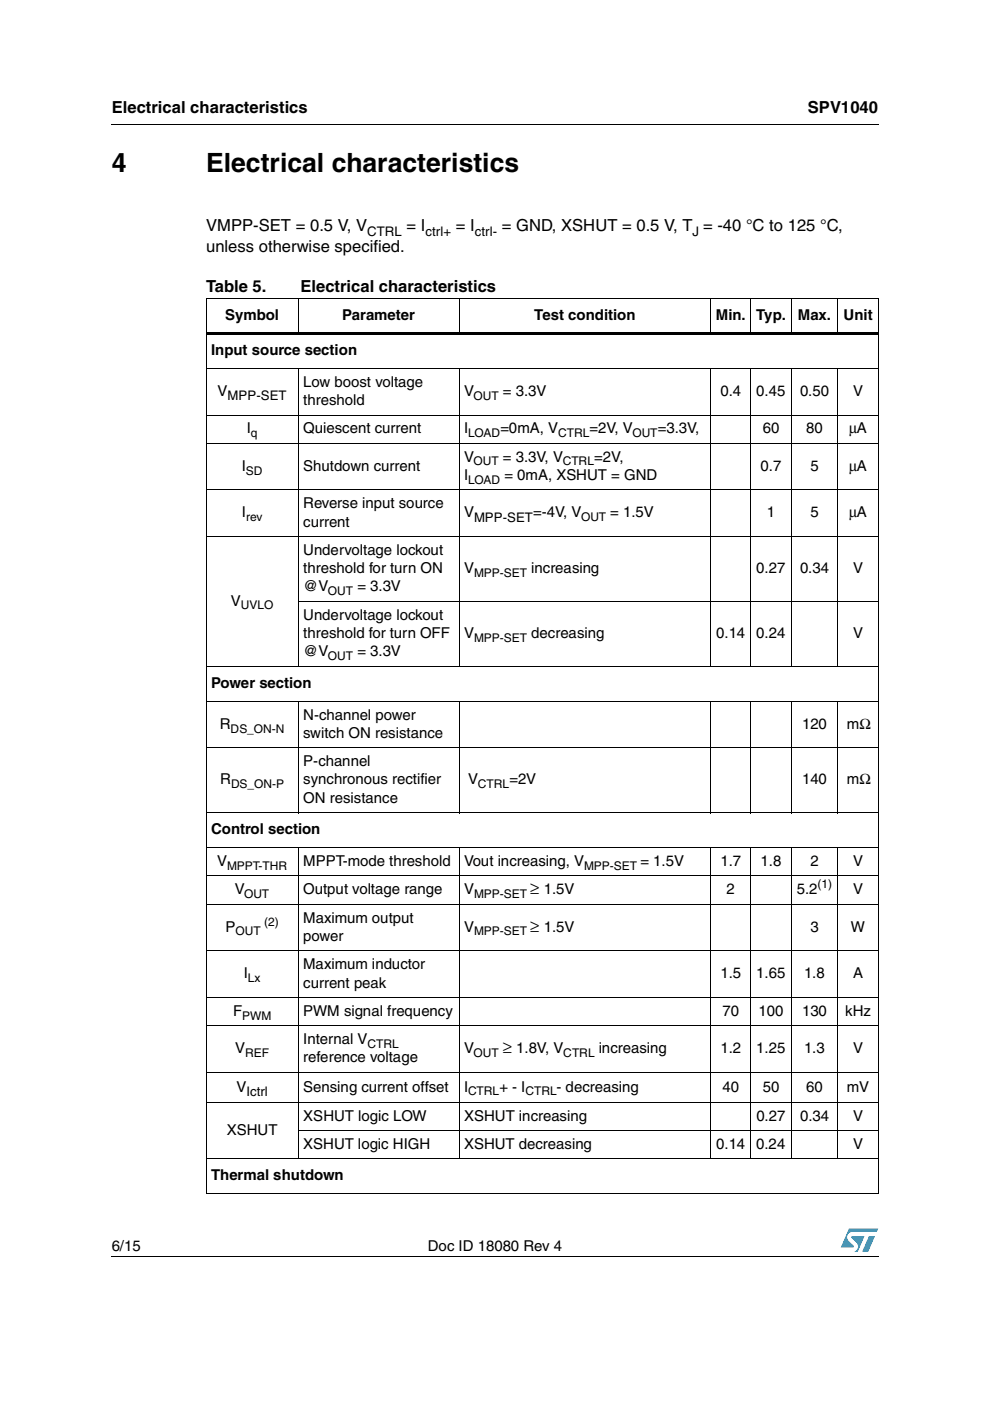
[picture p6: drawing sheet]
<svg xmlns="http://www.w3.org/2000/svg" width="210mm" height="297mm" viewBox="0 0 210 297" stroke-linecap="round" stroke-linejoin="round" font-family="sans-serif">
<defs><g id="words">
<g font-size="5.6">
<text x="23.7" y="36.4">4</text>
<text x="43.7" y="36.4">Electrical characteristics</text>
</g>
<g font-size="3.5">
<text x="23.7" y="23.9">Electrical characteristics</text>
<text x="171.3" y="23.9">SPV1040</text>
<text x="43.7" y="53.3">unless otherwise specified.</text>
<text x="43.7" y="49.1">VMPP-SET = 0.5 V, V</text>
<text x="86.2" y="49.1">= I</text>
<text x="96.6" y="49.1">= I</text>
<text x="106.4" y="49.1">= GND, XSHUT = 0.5 V, T = -40 °C to 125 °C,</text>
<text x="43.7" y="61.8">Table 5.</text>
<text x="63.7" y="61.8">Electrical characteristics</text>
<text x="112.4" y="189.6">≥ 1.5V</text>
<text x="112.4" y="197.6">≥ 1.5V</text>
<text x="106.6" y="223.3">≥ 1.8V, V</text>
</g>
<g font-size="3.2">
<text x="47.8" y="67.9">Symbol</text>
<text x="72.6" y="67.9">Parameter</text>
<text x="113.3" y="67.9">Test condition</text>
<text x="151.8" y="67.9">Min. Typ.</text>
<text x="169.2" y="67.9">Max.</text>
<text x="178.8" y="67.9">Unit</text>
<text x="44.7" y="75.3">Input source section</text>
<text x="46.1" y="83.9">V</text>
<text x="64.3" y="82">Low boost voltage</text>
<text x="98.4" y="83.9">V</text>
<text x="106.6" y="83.9">= 3.3V</text>
<text x="152.7" y="83.9">0.4</text>
<text x="160.4" y="83.9">0.45</text>
<text x="169.6" y="83.9">0.50</text>
<text x="180.9" y="83.9">V</text>
<text x="64.3" y="85.9">threshold</text>
<text x="52.3" y="91.9">I</text>
<text x="64.3" y="91.9">Quiescent current</text>
<text x="98.4" y="91.9">I</text>
<text x="106.1" y="91.9">=0mA, V</text>
<text x="125" y="91.9">=2V, V</text>
<text x="139.4" y="91.9">=3.3V,</text>
<text x="161.7" y="91.9">60</text>
<text x="170.9" y="91.9">80</text>
<text x="180" y="91.9">μA</text>
<text x="51.3" y="99.8">I</text>
<text x="64.3" y="99.8">Shutdown current</text>
<text x="98.4" y="97.9">V</text>
<text x="98.4" y="101.8">I</text>
<text x="106.6" y="97.9">= 3.3V, V</text>
<text x="106.9" y="101.8">= 0mA, XSHUT = GND</text>
<text x="126" y="97.9">=2V,</text>
<text x="161.2" y="99.8">0.7</text>
<text x="171.8" y="99.8">5</text>
<text x="180" y="99.8">μA</text>
<text x="64.3" y="107.8">Reverse input source</text>
<text x="51.3" y="109.7">I</text>
<text x="64.3" y="111.6">current</text>
<text x="98.4" y="109.7">V</text>
<text x="113" y="109.7">=-4V, V</text>
<text x="129.4" y="109.7">= 1.5V</text>
<text x="162.6" y="109.7">1</text>
<text x="171.8" y="109.7">5</text>
<text x="180" y="109.7">μA</text>
<text x="64.3" y="117.6">Undervoltage lockout</text>
<text x="64.3" y="121.5">threshold for turn ON</text>
<text x="64.3" y="125.4">@V</text>
<text x="75.8" y="125.4">= 3.3V</text>
<text x="98.4" y="121.5">V</text>
<text x="112.6" y="121.5">increasing</text>
<text x="160.3" y="121.5">0.27</text>
<text x="169.6" y="121.5">0.34</text>
<text x="180.9" y="121.5">V</text>
<text x="48.9" y="128.4">V</text>
<text x="64.3" y="131.4">Undervoltage lockout</text>
<text x="64.3" y="135.3">threshold for turn OFF</text>
<text x="98.4" y="135.3">V</text>
<text x="112.6" y="135.3">decreasing</text>
<text x="151.8" y="135.3">0.14</text>
<text x="160.4" y="135.3">0.24</text>
<text x="180.9" y="135.3">V</text>
<text x="64.3" y="139.1">@V</text>
<text x="75.8" y="139.1">= 3.3V</text>
<text x="44.7" y="145.9">Power section</text>
<text x="46.6" y="154.5">R</text>
<text x="64.3" y="152.6">N-channel power</text>
<text x="170.1" y="154.5">120</text>
<text x="179.6" y="154.5">mΩ</text>
<text x="64.3" y="156.5">switch ON resistance</text>
<text x="46.7" y="166.3">R</text>
<text x="64.3" y="162.4">P-channel</text>
<text x="64.3" y="166.3">synchronous rectifier</text>
<text x="99.3" y="166.3">V</text>
<text x="108" y="166.3">=2V</text>
<text x="170.1" y="166.3">140</text>
<text x="179.6" y="166.3">mΩ</text>
<text x="64.3" y="170.2">ON resistance</text>
<text x="44.7" y="176.9">Control section</text>
<text x="46" y="183.6">V</text>
<text x="64.3" y="183.6">MPPT-mode threshold</text>
<text x="98.4" y="183.6">Vout increasing, V</text>
<text x="135.8" y="183.6">= 1.5V</text>
<text x="152.7" y="183.6">1.7</text>
<text x="161.2" y="183.6">1.8</text>
<text x="171.8" y="183.6">2</text>
<text x="180.9" y="183.6">V</text>
<text x="49.8" y="189.6">V</text>
<text x="64.3" y="189.6">Output voltage range</text>
<text x="98.4" y="189.6">V</text>
<text x="154" y="189.6">2</text>
<text x="169" y="189.6">5.2</text>
<text x="180.9" y="189.6">V</text>
<text x="47.8" y="197.6">P</text>
<text x="64.3" y="195.6">Maximum output</text>
<text x="98.4" y="197.6">V</text>
<text x="171.8" y="197.6">3</text>
<text x="180.4" y="197.6">W</text>
<text x="64.3" y="199.5">power</text>
<text x="51.7" y="207.4">I</text>
<text x="64.3" y="205.5">Maximum inductor</text>
<text x="64.3" y="209.4">current peak</text>
<text x="152.7" y="207.4">1.5</text>
<text x="160.4" y="207.4">1.65</text>
<text x="170.5" y="207.4">1.8</text>
<text x="180.9" y="207.4">A</text>
<text x="49.4" y="215.3">F</text>
<text x="64.3" y="215.3">PWM signal frequency</text>
<text x="153.2" y="215.3">70</text>
<text x="160.8" y="215.3">100</text>
<text x="170.1" y="215.3">130</text>
<text x="179.2" y="215.3">kHz</text>
<text x="64.3" y="221.4">Internal V</text>
<text x="49.9" y="223.3">V</text>
<text x="64.3" y="225.3">reference voltage</text>
<text x="98.4" y="223.3">V</text>
<text x="127" y="223.3">increasing</text>
<text x="152.7" y="223.3">1.2</text>
<text x="160.4" y="223.3">1.25</text>
<text x="170.5" y="223.3">1.3</text>
<text x="180.9" y="223.3">V</text>
<text x="50.1" y="231.5">V</text>
<text x="64.3" y="231.4">Sensing current offset</text>
<text x="98.4" y="231.4">I</text>
<text x="105.9" y="231.4">+ - I</text>
<text x="118" y="231.4">- decreasing</text>
<text x="153.2" y="231.4">40</text>
<text x="161.7" y="231.4">50</text>
<text x="170.9" y="231.4">60</text>
<text x="179.5" y="231.4">mV</text>
<text x="64.3" y="237.6">XSHUT logic LOW</text>
<text x="98.4" y="237.6">XSHUT increasing</text>
<text x="160.4" y="237.6">0.27</text>
<text x="169.7" y="237.6">0.34</text>
<text x="180.9" y="237.6">V</text>
<text x="48.1" y="240.6">XSHUT</text>
<text x="64.3" y="243.6">XSHUT logic HIGH</text>
<text x="98.4" y="243.6">XSHUT decreasing</text>
<text x="151.9" y="243.6">0.14</text>
<text x="160.4" y="243.6">0.24</text>
<text x="180.9" y="243.6">V</text>
<text x="44.7" y="250.3">Thermal shutdown</text>
<text x="23.7" y="265.1">6/15</text>
<text x="90.7" y="265.1">Doc ID 18080 Rev 4</text>
</g>
<g font-size="2.8">
<text x="77.9" y="50">CTRL</text>
<text x="90.2" y="50">ctrl+</text>
<text x="100.7" y="50">ctrl-</text>
<text x="146.9" y="50">J</text>
<text x="48.3" y="84.8">MPP-SET</text>
<text x="100.5" y="110.6">MPP-SET</text>
<text x="52.2" y="232.4">Ictrl</text>
</g>
<g font-size="2.5">
<text x="100.4" y="84.8">OUT</text>
<text x="53.2" y="92.7">q</text>
<text x="99.2" y="92.7">LOAD</text>
<text x="118.4" y="92.7">CTRL</text>
<text x="134.1" y="92.7">OUT</text>
<text x="52.2" y="100.6">SD</text>
<text x="100.4" y="98.7">OUT</text>
<text x="119.3" y="98.7">CTRL</text>
<text x="99.2" y="102.6">LOAD</text>
<text x="52.2" y="110.5">rev</text>
<text x="123.2" y="110.5">OUT</text>
<text x="100.5" y="122.3">MPP-SET</text>
<text x="51.1" y="129.2">UVLO</text>
<text x="69.5" y="126.2">OUT</text>
<text x="100.5" y="136.1">MPP-SET</text>
<text x="69.5" y="140">OUT</text>
<text x="48.9" y="155.3">DS_ON-N</text>
<text x="49" y="167.1">DS_ON-P</text>
<text x="101.3" y="167.1">CTRL</text>
<text x="48.1" y="184.4">MPPT-THR</text>
<text x="123.8" y="184.4">MPP-SET</text>
<text x="51.8" y="190.4">OUT</text>
<text x="100.5" y="190.4">MPP-SET</text>
<text x="173.4" y="188.3">(1)</text>
<text x="56" y="196.3">(2)</text>
<text x="50" y="198.3">OUT</text>
<text x="100.5" y="198.3">MPP-SET</text>
<text x="52.6" y="208.2">Lx</text>
<text x="51.4" y="216.2">PWM</text>
<text x="52" y="224.1">REF</text>
<text x="77.9" y="222.2">CTRL</text>
<text x="100.4" y="224.1">OUT</text>
<text x="119.4" y="224.1">CTRL</text>
<text x="99.2" y="232.2">CTRL</text>
<text x="111.4" y="232.2">CTRL</text>
</g>
</g></defs>
<g fill="#0099d8">
<path d="M184.2 262.1h1.3l-1.4 3.3h-1.3z"/>
<path d="M180 260.5h6.2l-.3 .7h-5.2a1.13 1.13 0 0 0-1 .7 1.13 1.13 0 0 0 .3 1.3l1 .9-.1 .4h-2.6z"/>
<path d="M180.6 262.1h2.7l-1.4 3.3h-.7a1.18 1.18 0 0 0 .4-1.9l-1.1-1z"/>
</g>
<path d="M23.6 26.2l.1 .2zM43.6 70.5h142.7v.5h-142.7zM23.6 266.3l.1 .1z" fill="#000"/>
<g fill="none" stroke="#000" stroke-width=".21">
<path d="M23.7 26.3h162.6M43.6 63.3h142.7M43.6 78.1h142.7M43.7 63.4v189.6M63.2 63.2v7.8M63.2 78.1v63.3M97.3 63.2v7.8M97.3 78.1v63.3M150.7 63.2v7.8M150.7 78.1v63.3M159.2 63.2v7.8M159.2 78.1v63.3"/>
<path d="M167.7 63.2v7.8M167.7 78.1v63.3M177.7 63.2v7.8M177.7 78.1v63.3M186.2 63.4v189.6M43.6 88h142.7M43.6 94h142.7M43.6 103.9h142.7M43.6 113.7h142.7M63.2 127.5h123.1M43.6 141.3h142.7M43.6 148.7h142.7"/>
<path d="M43.6 158.6h142.7M63.2 148.6v23.8M97.3 148.6v23.8M150.7 148.6v23.8M159.2 148.6v23.8M167.7 148.6v23.8M177.7 148.6v23.8M43.6 172.3h142.7M43.6 179.7h142.7M63.2 179.7v66.1M97.3 179.7v66.1M150.7 179.7v66.1"/>
<path d="M159.2 179.7v66.1M167.7 179.7v66.1M177.7 179.7v66.1M43.6 185.7h142.7M43.6 191.7h142.7M43.6 201.6h142.7M43.6 211.5h142.7M43.6 217.5h142.7M43.6 227.4h142.7M43.6 233.7h142.7M63.2 239.7h123.1M43.6 245.7h142.7"/>
<path d="M43.6 253.1h142.7M23.7 266.4h162.6"/>
</g>
<use href="#words"/>
</svg>
